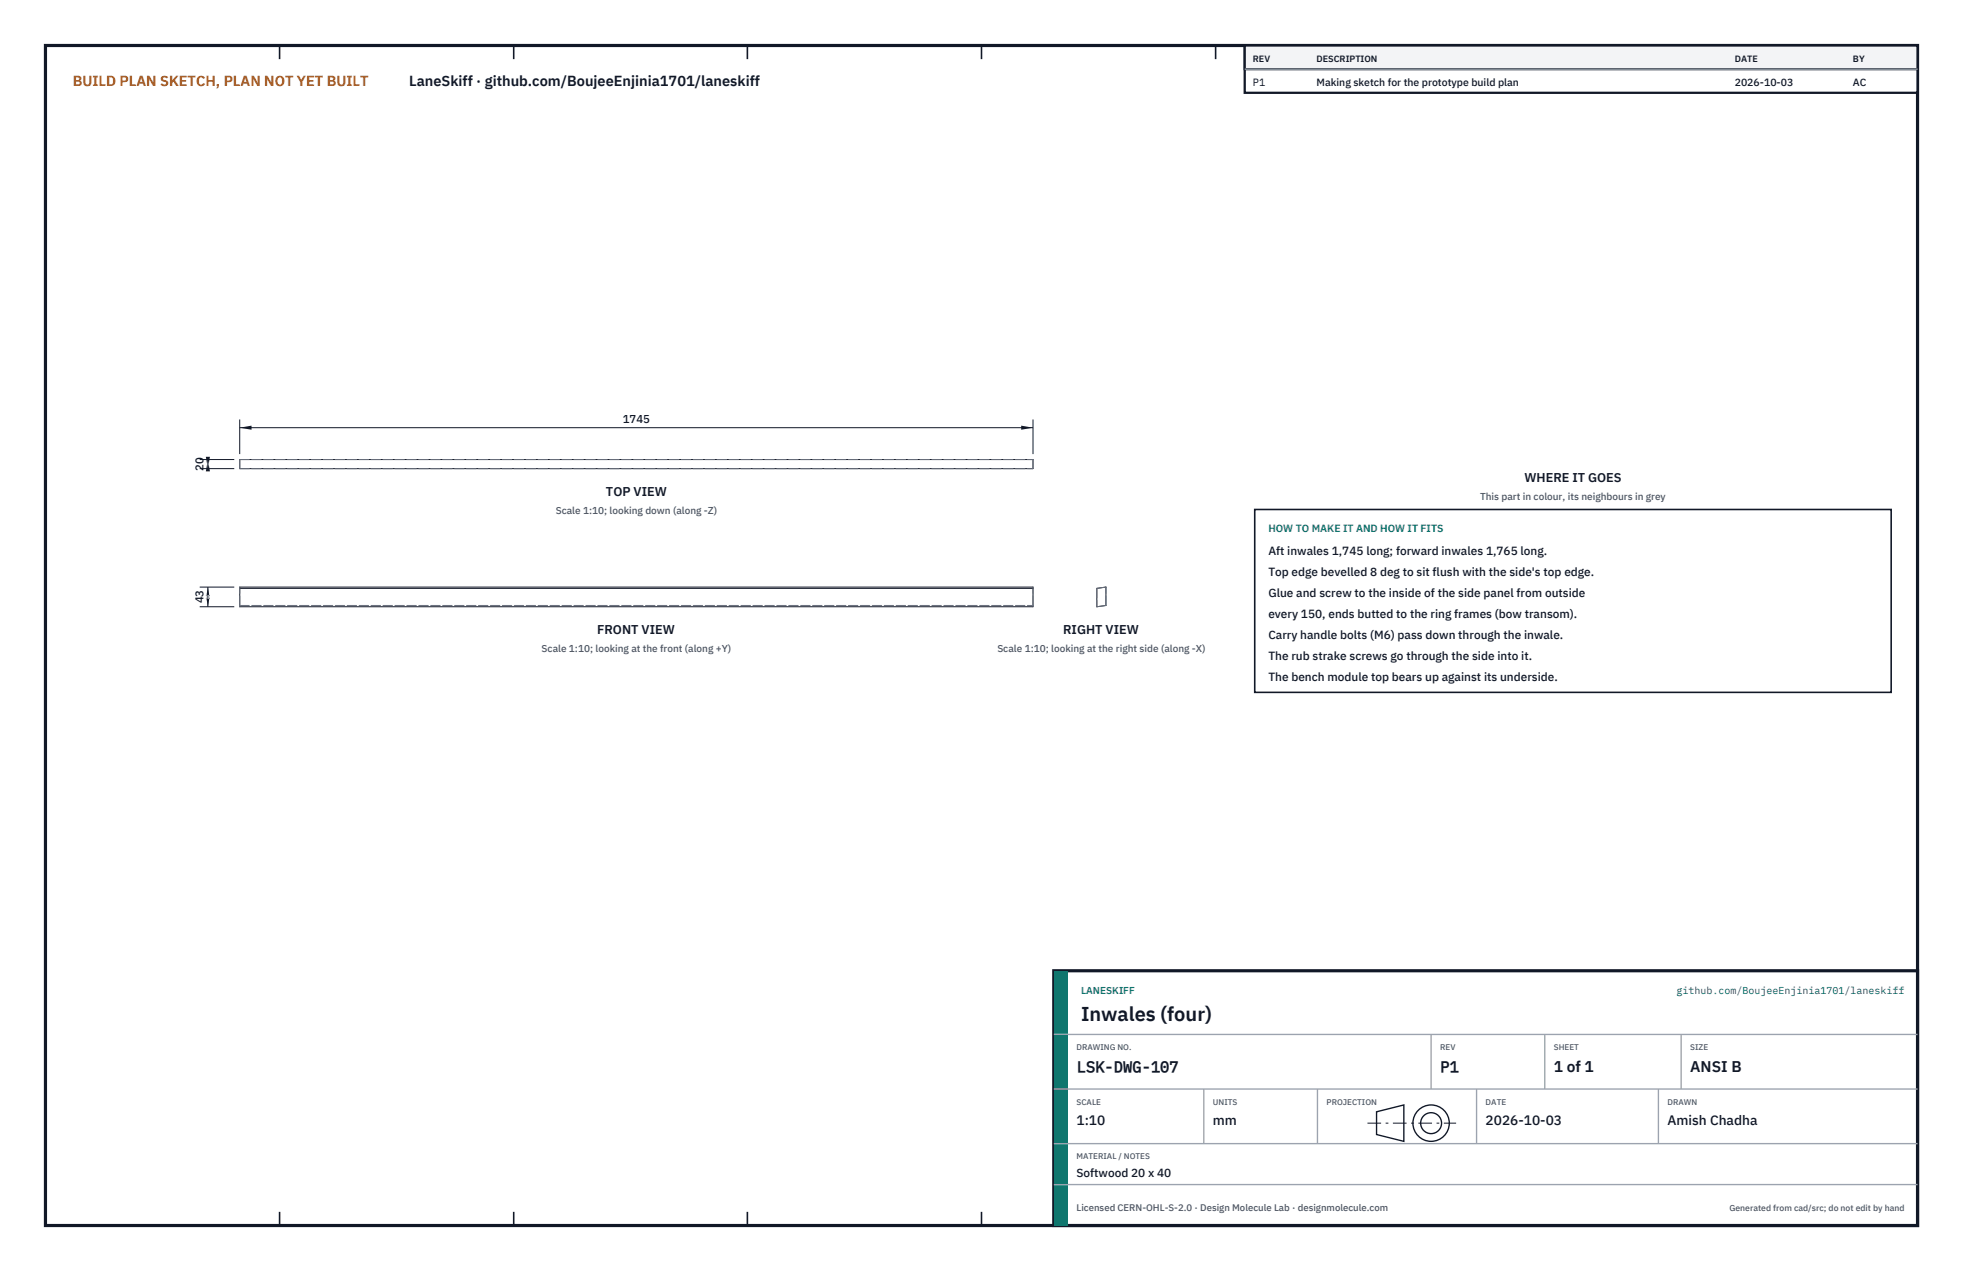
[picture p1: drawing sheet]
<svg xmlns="http://www.w3.org/2000/svg" width="432mm" height="279mm" viewBox="0 0 432 279" stroke-linecap="round" stroke-linejoin="round" font-family="sans-serif">
<defs><g id="words">
<text font-size="4.4" fill="#111827" x="237.8" y="224.4">Inwales (four)</text>
<g font-size="3.4" fill="#111827">
<text x="236.8" y="235.6">LSK-DWG-107</text>
<text x="316.8" y="235.6">P1</text>
<text x="341.8" y="235.6">1 of 1</text>
<text x="371.8" y="235.6">ANSI B</text>
</g>
<text font-size="3.2" fill="#b45309" x="16" y="19">BUILD PLAN SKETCH, PLAN NOT YET BUILT</text>
<text font-size="3.2" fill="#111827" x="90" y="19">LaneSkiff · github.com/BoujeeEnjinia1701/laneskiff</text>
<g font-size="3" fill="#111827">
<text x="236.8" y="247.2">1:10</text>
<text x="266.8" y="247.2">mm</text>
<text x="326.8" y="247.2">2026-10-03</text>
<text x="366.8" y="247.2">Amish Chadha</text>
</g>
<g font-size="2.8" fill="#111827">
<text x="335.3" y="106">WHERE IT GOES</text>
<text x="133.3" y="109">TOP VIEW</text>
<text x="131.4" y="139.4">FRONT VIEW</text>
<text x="233.9" y="139.4">RIGHT VIEW</text>
</g>
<g font-size="2.6" fill="#111827">
<text x="279" y="122">Aft inwales 1,745 long; forward inwales 1,765 long.</text>
<text x="279" y="126.6">Top edge bevelled 8 deg to sit flush with the side's top edge.</text>
<text x="279" y="131.2">Glue and screw to the inside of the side panel from outside</text>
<text x="279" y="135.8">every 150, ends butted to the ring frames (bow transom).</text>
<text x="279" y="140.4">Carry handle bolts (M6) pass down through the inwale.</text>
<text x="279" y="145">The rub strake screws go through the side into it.</text>
<text x="279" y="149.6">The bench module top bears up against its underside.</text>
<text x="236.8" y="258.8">Softwood 20 x 40</text>
</g>
<g font-size="2.5" fill="#111827">
<text x="137" y="93">1745</text>
<text x="44.7" y="103.5" transform="rotate(-90 44.7 103.5)">20</text>
<text x="44.7" y="132.7" transform="rotate(-90 44.7 132.7)">43</text>
</g>
<g font-size="2.3" fill="#111827">
<text x="275.6" y="18.8">P1</text>
<text x="289.6" y="18.8">Making sketch for the prototype build plan</text>
<text x="381.6" y="18.8">2026-10-03</text>
<text x="407.6" y="18.8">AC</text>
</g>
<text font-size="2.3" fill="#0f766e" x="279" y="117">HOW TO MAKE IT AND HOW IT FITS</text>
<g font-size="2.2" fill="#4b5563">
<text x="122.2" y="113">Scale 1:10; looking down (along -Z)</text>
<text x="325.6" y="110">This part in colour, its neighbours in grey</text>
<text x="119.1" y="143.4">Scale 1:10; looking at the front (along +Y)</text>
<text x="219.4" y="143.4">Scale 1:10; looking at the right side (along -X)</text>
</g>
<g font-size="2.2" fill="#0f766e">
<text x="237.8" y="218.4">LANESKIFF</text>
<text x="368.8" y="218.4">github.com/BoujeeEnjinia1701/laneskiff</text>
</g>
<text font-size="2.1" fill="#4b5563" x="236.8" y="266.2">Licensed CERN-OHL-S-2.0 · Design Molecule Lab · designmolecule.com</text>
<g font-size="2" fill="#111827">
<text x="275.6" y="13.6">REV</text>
<text x="289.6" y="13.6">DESCRIPTION</text>
<text x="381.6" y="13.6">DATE</text>
<text x="407.6" y="13.6">BY</text>
</g>
<text font-size="1.9" fill="#4b5563" x="380.4" y="266.2">Generated from cad/src; do not edit by hand</text>
<g font-size="1.8" fill="#4b5563">
<text x="236.8" y="230.8">DRAWING NO.</text>
<text x="316.8" y="230.8">REV</text>
<text x="341.8" y="230.8">SHEET</text>
<text x="371.8" y="230.8">SIZE</text>
<text x="236.8" y="242.8">SCALE</text>
<text x="266.8" y="242.8">UNITS</text>
<text x="291.8" y="242.8">PROJECTION</text>
<text x="326.8" y="242.8">DATE</text>
<text x="366.8" y="242.8">DRAWN</text>
<text x="236.8" y="254.8">MATERIAL / NOTES</text>
</g>
</g></defs>
<path d="M10 10h411.8v259.4h-411.8z" fill="none" stroke="#111827" stroke-width=".7" stroke-linecap="butt"/>
<g fill="none" stroke="#111827" stroke-width=".35">
<path d="M61.5 10v3M113 10v3M164.4 10v3M215.9 10v3M267.4 10v3M318.9 10v3M370.3 10v3M61.5 266.4v3M113 266.4v3M164.4 266.4v3M215.9 266.4v3M267.4 266.4v3"/>
<path d="M318.9 266.4v3M370.3 266.4v3"/>
</g>
<path d="M52.7 101h174.5v2h-174.5zM52.7 129.1h174.5v4.3h-174.5zM52.7 129.3h174.5M241.3 129.3l2-.2v4l-2 .3z" fill="none" stroke="#111727" stroke-width=".22"/>
<g fill="none" stroke="#6a7180" stroke-width=".22" stroke-dasharray="2.1 .5">
<path d="M52.7 103v-2M52.7 101h174.5M52.7 103h174.5M227.2 103v-2M52.7 133.4v-.3M52.7 133.1h174.5M52.7 133.1v-4M227.2 133.4v-.3M227.2 133.1v-4M241.3 133.4l2-.3M241.3 129.3v4.1M243.3 129.1l-2 .2"/>
<path d="M243.3 133.1v-4"/>
</g>
<path d="M52.7 92.2v7.6M52.7 94h174.5M227.2 92.2v7.6" fill="none" stroke="#111827" stroke-width=".22"/>
<path d="M52.7 94l2.6-.4v.9zM224.6 93.6v.9l2.6-.5z" fill="#111827"/>
<path d="M43.9 101h7.6M43.9 103h7.6M45.7 101v2" fill="none" stroke="#111827" stroke-width=".22"/>
<path d="M45.7 101l-.4 2.6h.9zM45.3 100.4h.9l-.5 2.6z" fill="#111827"/>
<path d="M43.9 129.1h7.6M43.9 133.4h7.6M45.7 129.1v4.3" fill="none" stroke="#111827" stroke-width=".22"/>
<path d="M45.7 129.1l-.4 2.6h.9zM45.3 130.8h.9l-.5 2.6z" fill="#111827"/>
<path d="M276 112h140v40.2h-140z" fill="#fff" stroke="#111827" stroke-width=".35"/>
<path d="M273.8 10h148v10.4h-148z" fill="#fff" stroke="#111827" stroke-width=".5"/>
<path d="M273.8 10h148v5.2h-148z" fill="#f3f4f6" stroke="#111827" stroke-width=".5"/>
<path d="M273.8 15.2h148" fill="none" stroke="#9ca3af" stroke-width=".3"/>
<path d="M231.8 213.4h190v56h-190z" fill="#fff" stroke="#111827" stroke-width=".7" stroke-linecap="butt"/>
<path d="M231.8 213.4h3v56h-3z" fill="#0f766e"/>
<path d="M231.8 227.4h190M231.8 239.4h190M264.8 239.4v12M289.8 239.4v12M314.8 227.4v12M324.8 239.4v12M339.8 227.4v12M364.8 239.4v12M369.8 227.4v12M231.8 251.4h190M231.8 260.4h190" fill="none" stroke="#9ca3af" stroke-width=".3"/>
<g fill="none" stroke="#111827" stroke-width=".3">
<path d="M302.8 244.4l6-1.5v8l-6-1.5z"/>
<circle cx="314.8" cy="246.9" r="4"/>
<circle cx="314.8" cy="246.9" r="2.3"/>
</g>
<path d="M300.8 246.9h19.5" fill="none" stroke="#111827" stroke-width=".22" stroke-dasharray="3 1 .6 1" stroke-linecap="butt"/>
<use href="#words"/>
</svg>
